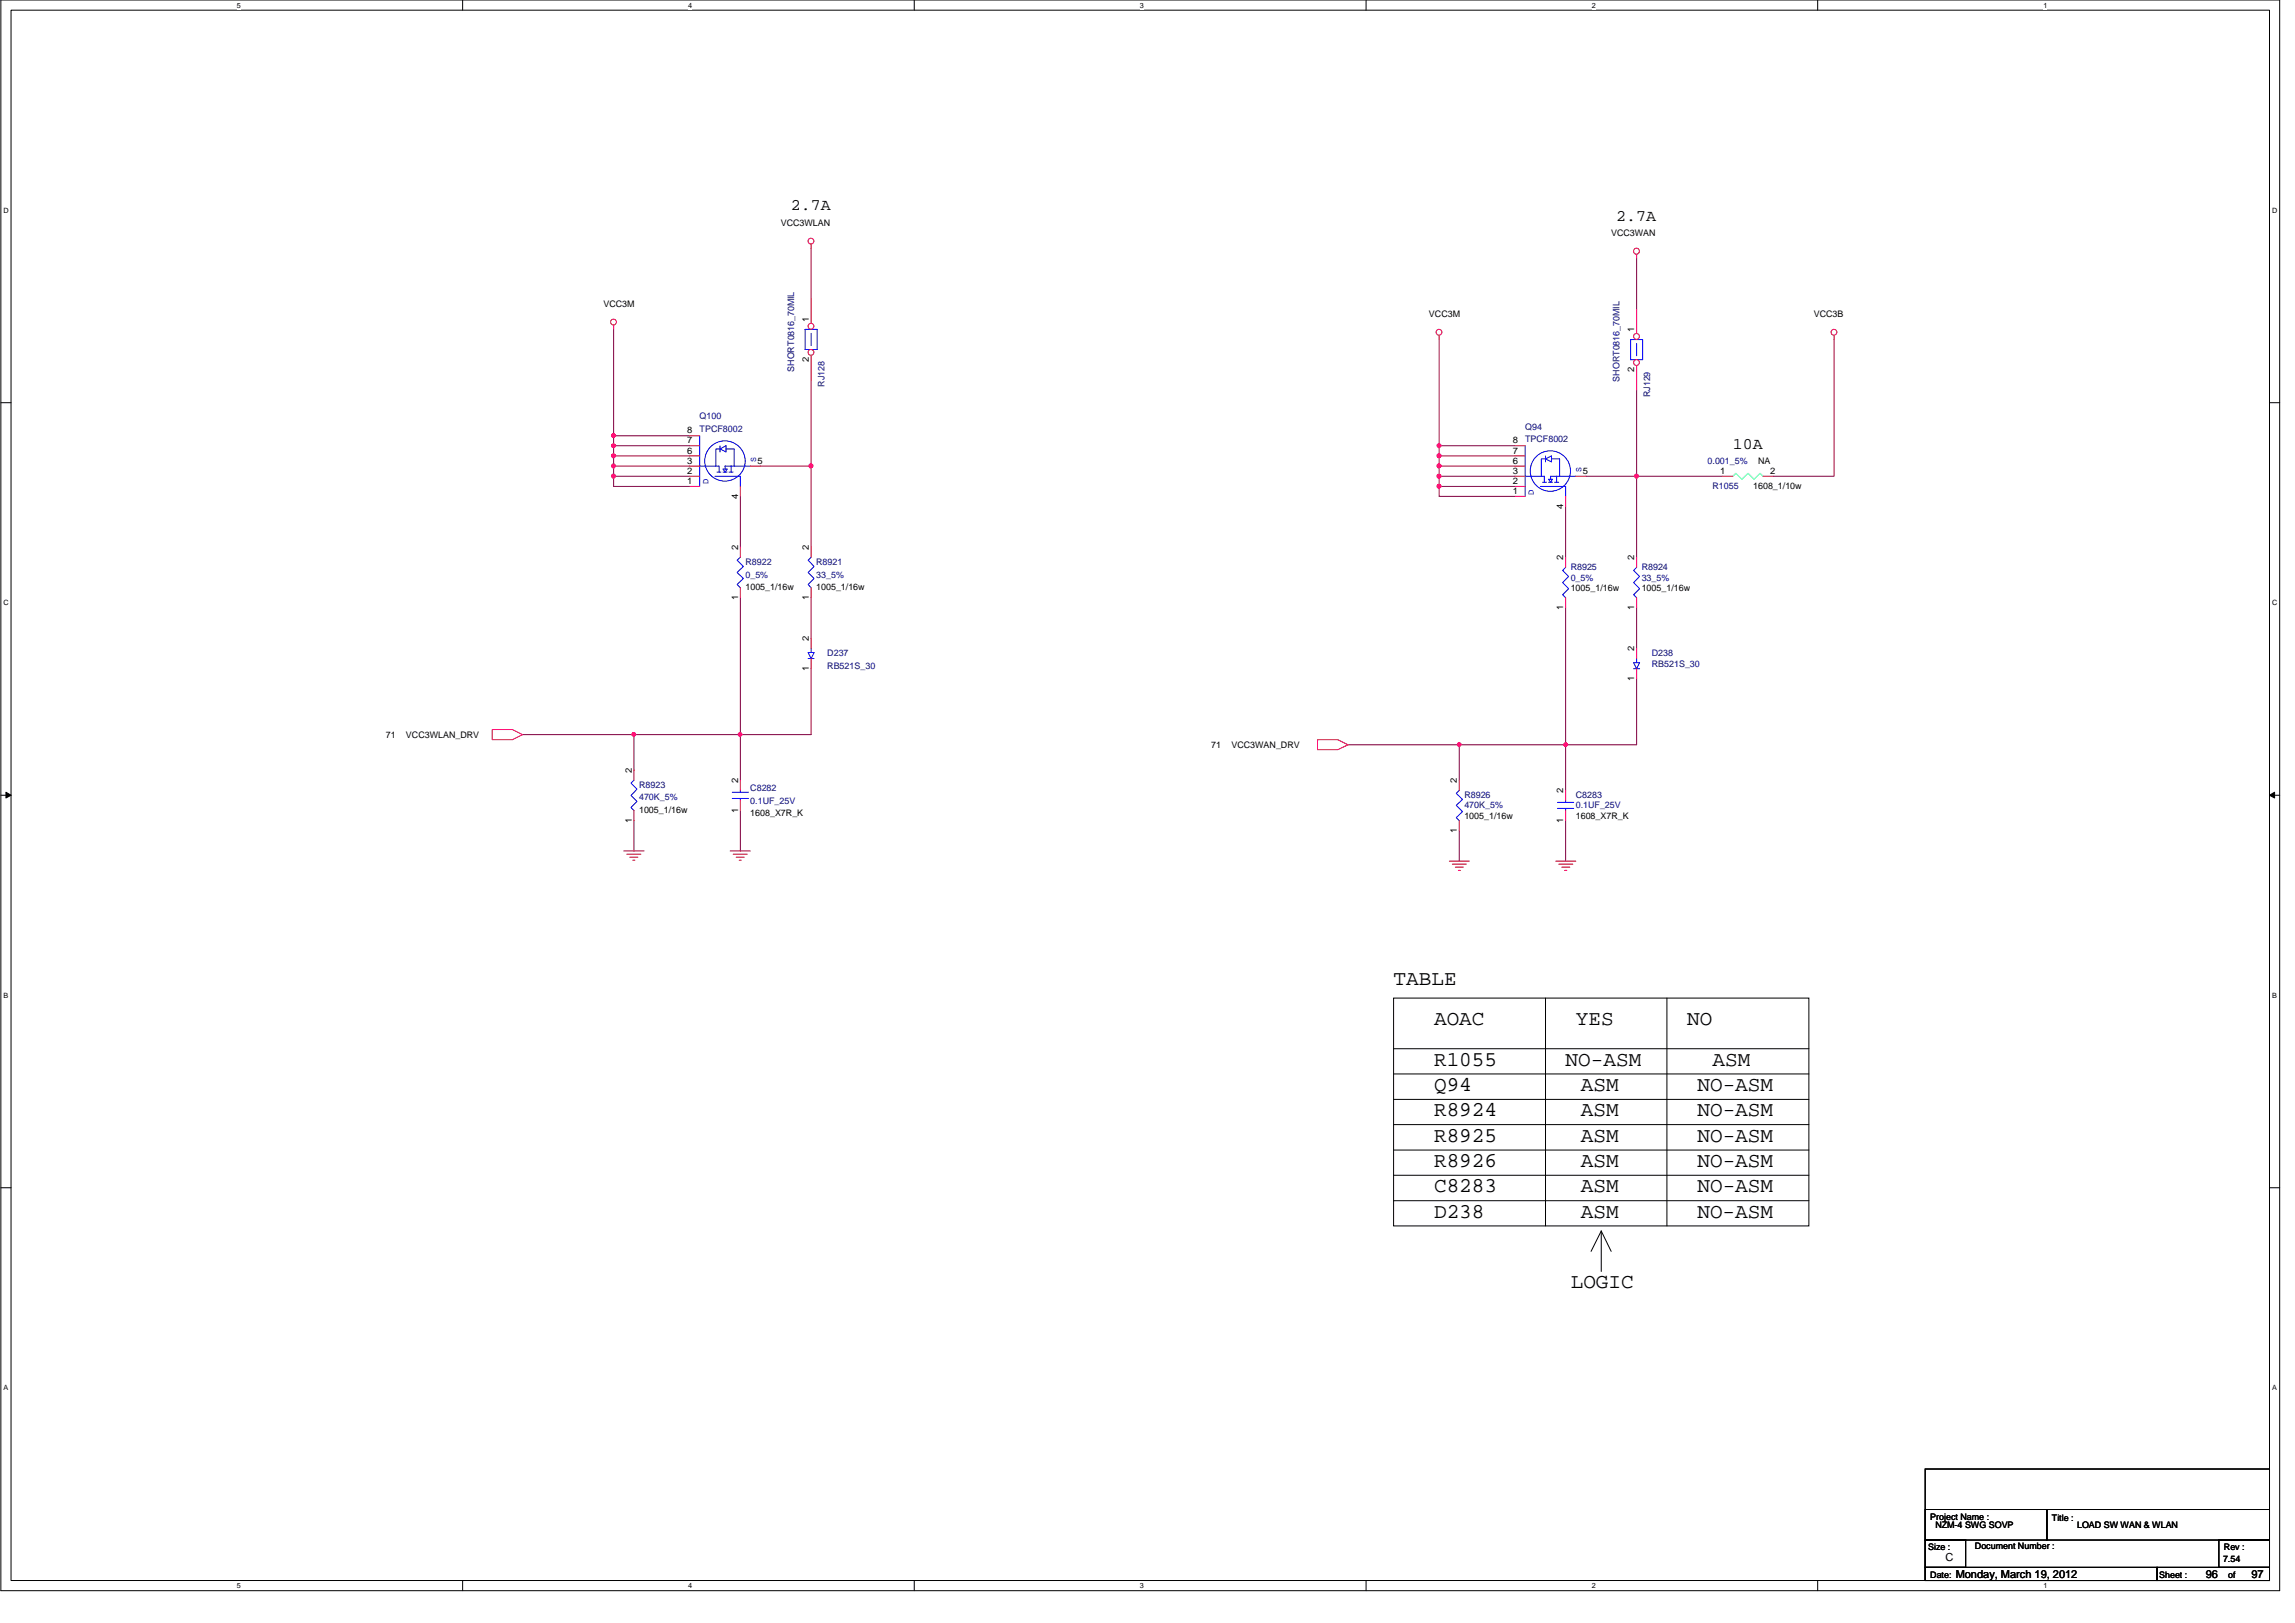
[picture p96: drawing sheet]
<svg xmlns="http://www.w3.org/2000/svg" width="420mm" height="297mm" viewBox="0 0 420 297" stroke-linecap="round" stroke-linejoin="round" font-family="sans-serif">
<defs><g id="words">
<g font-size="3.9">
<text x="255.1" y="180.2">TABLE</text>
<text x="262.5" y="187.6">AOAC</text>
<text x="288.5" y="187.6">YES</text>
<text x="308.9" y="187.6">NO</text>
<text x="262.5" y="195">R1055</text>
<text x="286.6" y="195">NO-ASM</text>
<text x="313.5" y="195">ASM</text>
<text x="262.5" y="199.7">Q94</text>
<text x="289.4" y="199.6">ASM</text>
<text x="310.8" y="199.6">NO-ASM</text>
<text x="262.5" y="204.3">R8924</text>
<text x="262.5" y="208.9">R8925</text>
<text x="289.4" y="204.3">ASM</text>
<text x="289.4" y="208.9">ASM</text>
<text x="310.8" y="204.3">NO-ASM</text>
<text x="310.8" y="208.9">NO-ASM</text>
<text x="262.5" y="213.6">R8926</text>
<text x="289.4" y="213.6">ASM</text>
<text x="310.8" y="213.6">NO-ASM</text>
<text x="262.5" y="218.2">C8283</text>
<text x="289.4" y="218.2">ASM</text>
<text x="310.8" y="218.2">NO-ASM</text>
<text x="262.5" y="222.9">D238</text>
<text x="289.4" y="222.9">ASM</text>
<text x="310.8" y="222.9">NO-ASM</text>
<text x="287.6" y="235.8">LOGIC</text>
</g>
<g font-size="3">
<text x="144.8" y="38.5">2.7A</text>
<text x="295.9" y="40.4">2.7A</text>
<text x="317.2" y="82.1">10A</text>
</g>
<g font-size="2">
<text x="356.2" y="285.6">C</text>
<text x="358" y="288.8">Monday, March 19, 2012</text>
<text x="403.8" y="288.8">96</text>
<text x="412.2" y="288.8">97</text>
</g>
<g font-size="1.7">
<text x="142.9" y="41.4">VCC3WLAN</text>
<text x="295" y="43.2">VCC3WAN</text>
<text x="110.5" y="56.2">VCC3M</text>
<text x="148.1" y="59" transform="rotate(-90 148.1 59)">1</text>
<text x="261.6" y="58">VCC3M</text>
<text x="332.1" y="58">VCC3B</text>
<text x="299.2" y="60.8" transform="rotate(-90 299.2 60.8)">1</text>
<text x="148.1" y="66.3" transform="rotate(-90 148.1 66.3)">2</text>
<text x="299.2" y="68.1" transform="rotate(-90 299.2 68.1)">2</text>
<text x="125.8" y="79.3">8</text>
<text x="125.8" y="81.2">7</text>
<text x="125.8" y="83">6</text>
<text x="276.9" y="81.2">8</text>
<text x="276.9" y="83">7</text>
<text x="125.8" y="84.9">3</text>
<text x="125.8" y="86.7">2</text>
<text x="125.8" y="88.6">1</text>
<text x="138.7" y="84.9">5</text>
<text x="276.9" y="86.7">3</text>
<text x="276.9" y="84.9">6</text>
<text x="276.9" y="88.6">2</text>
<text x="289.8" y="86.7">5</text>
<text x="314.9" y="86.7">1</text>
<text x="321" y="89.6">1608_1/10w</text>
<text x="321.9" y="84.9">NA</text>
<text x="324.1" y="86.7">2</text>
<text x="135.1" y="91.3" transform="rotate(-90 135.1 91.3)">4</text>
<text x="276.9" y="90.4">1</text>
<text x="286.2" y="93.1" transform="rotate(-90 286.2 93.1)">4</text>
<text x="135.1" y="100.7" transform="rotate(-90 135.1 100.7)">2</text>
<text x="148.1" y="100.7" transform="rotate(-90 148.1 100.7)">2</text>
<text x="136.5" y="107.9">1005_1/16w</text>
<text x="149.4" y="107.9">1005_1/16w</text>
<text x="286.2" y="102.5" transform="rotate(-90 286.2 102.5)">2</text>
<text x="299.2" y="102.5" transform="rotate(-90 299.2 102.5)">2</text>
<text x="135.1" y="109.9" transform="rotate(-90 135.1 109.9)">1</text>
<text x="148.1" y="109.9" transform="rotate(-90 148.1 109.9)">1</text>
<text x="286.2" y="111.7" transform="rotate(-90 286.2 111.7)">1</text>
<text x="287.6" y="108.1">1005_1/16w</text>
<text x="299.2" y="111.7" transform="rotate(-90 299.2 111.7)">1</text>
<text x="300.6" y="108.1">1005_1/16w</text>
<text x="148.1" y="117.3" transform="rotate(-90 148.1 117.3)">2</text>
<text x="299.2" y="119.2" transform="rotate(-90 299.2 119.2)">2</text>
<text x="148.1" y="122.8" transform="rotate(-90 148.1 122.8)">1</text>
<text x="299.2" y="124.7" transform="rotate(-90 299.2 124.7)">1</text>
<text x="70.6" y="135">71</text>
<text x="74.3" y="135">VCC3WLAN_DRV</text>
<text x="221.7" y="136.9">71</text>
<text x="225.5" y="136.9">VCC3WAN_DRV</text>
<text x="115.6" y="141.5" transform="rotate(-90 115.6 141.5)">2</text>
<text x="135.1" y="143.3" transform="rotate(-90 135.1 143.3)">2</text>
<text x="266.7" y="143.3" transform="rotate(-90 266.7 143.3)">2</text>
<text x="117" y="148.7">1005_1/16w</text>
<text x="135.1" y="148.8" transform="rotate(-90 135.1 148.8)">1</text>
<text x="137.4" y="149.3">1608_X7R_K</text>
<text x="268.1" y="149.8">1005_1/16w</text>
<text x="286.2" y="145.2" transform="rotate(-90 286.2 145.2)">2</text>
<text x="288.5" y="149.8">1608_X7R_K</text>
<text x="115.6" y="150.6" transform="rotate(-90 115.6 150.6)">1</text>
<text x="266.7" y="152.5" transform="rotate(-90 266.7 152.5)">1</text>
<text x="286.2" y="150.6" transform="rotate(-90 286.2 150.6)">1</text>
<text x="353.4" y="278.1">Project Name :</text>
<text x="354.3" y="279.6">NZM-4 SWG SOVP</text>
<text x="375.7" y="278.3">Title :</text>
<text x="380.3" y="279.6">LOAD SW WAN &amp; WLAN</text>
<text x="353" y="283.7">Size :</text>
<text x="361.6" y="283.5">Document Number :</text>
<text x="407" y="285.9">7.54</text>
<text x="407.1" y="283.7">Rev :</text>
<text x="353.4" y="288.7">Date:</text>
<text x="395.3" y="288.7">Sheet :</text>
<text x="407.9" y="288.7">of</text>
</g>
<g font-size="1.7" fill="#000080">
<text x="145.4" y="68.1" transform="rotate(-90 145.4 68.1)">SHORT0816_70MIL</text>
<text x="150.9" y="70.8" transform="rotate(-90 150.9 70.8)">RJ128</text>
<text x="296.5" y="69.9" transform="rotate(-90 296.5 69.9)">SHORT0816_70MIL</text>
<text x="128.1" y="76.8">Q100</text>
<text x="302.1" y="72.7" transform="rotate(-90 302.1 72.7)">RJ129</text>
<text x="128.1" y="79">TPCF8002</text>
<text x="279.2" y="78.6">Q94</text>
<text x="279.2" y="80.9">TPCF8002</text>
<text x="312.6" y="84.9">0.001_5%</text>
<text x="313.5" y="89.6">R1055</text>
<text x="136.5" y="103.5">R8922</text>
<text x="136.5" y="105.7">0_5%</text>
<text x="149.4" y="103.5">R8921</text>
<text x="149.4" y="105.7">33_5%</text>
<text x="287.6" y="104.4">R8925</text>
<text x="287.6" y="106.3">0_5%</text>
<text x="300.6" y="104.4">R8924</text>
<text x="300.6" y="106.3">33_5%</text>
<text x="151.5" y="120.1">D237</text>
<text x="151.5" y="122.4">RB521S_30</text>
<text x="302.4" y="120.1">D238</text>
<text x="302.4" y="122">RB521S_30</text>
<text x="117" y="144.3">R8923</text>
<text x="117" y="146.5">470K_5%</text>
<text x="137.4" y="144.8">C8282</text>
<text x="137.4" y="147.1">0.1UF_25V</text>
<text x="268.1" y="146.1">R8926</text>
<text x="268.1" y="148">470K_5%</text>
<text x="288.5" y="146.1">C8283</text>
<text x="288.5" y="148">0.1UF_25V</text>
</g>
<g font-size="1.3">
<text x="43.3" y="1.4">5</text>
<text x="126" y="1.4">4</text>
<text x="208.7" y="1.4">3</text>
<text x="291.4" y="1.4">2</text>
<text x="374.1" y="1.4">1</text>
<text x=".6" y="38.9">D</text>
<text x="416" y="38.9">D</text>
<text x=".6" y="110.8">C</text>
<text x="416" y="110.8">C</text>
<text x=".6" y="182.6">B</text>
<text x="416" y="182.6">B</text>
<text x=".6" y="254.5">A</text>
<text x="416" y="254.5">A</text>
<text x="43.3" y="290.7">5</text>
<text x="126" y="290.7">4</text>
<text x="208.7" y="290.7">3</text>
<text x="291.4" y="290.7">2</text>
<text x="374.1" y="290.7">1</text>
</g>
<g font-size="1.3" fill="#00f">
<text x="129.7" y="88.6" transform="rotate(-90 129.7 88.6)">D</text>
<text x="138.4" y="84.5" transform="rotate(-90 138.4 84.5)">S</text>
<text x="289.5" y="86.4" transform="rotate(-90 289.5 86.4)">S</text>
<text x="280.8" y="90.5" transform="rotate(-90 280.8 90.5)">D</text>
</g>
</g></defs>
<path d="M.2 0h417.2v291.1h-417.2zM2 1.9h413.5v287.4h-413.5z" fill="none" stroke="#000" stroke-width=".18"/>
<g fill="#fff">
<path d="M43.3 .2h.8v1.5h-.8z"/>
<path d="M43.3 289.5h.8v1.5h-.8z"/>
</g>
<path d="M84.7 0v1.9M84.7 289.3v1.8" fill="none" stroke="#000" stroke-width=".18"/>
<g fill="#fff">
<path d="M126 .2h.7v1.5h-.7z"/>
<path d="M126 289.5h.7v1.5h-.7z"/>
</g>
<path d="M167.4 0v1.9M167.4 289.3v1.8" fill="none" stroke="#000" stroke-width=".18"/>
<g fill="#fff">
<path d="M208.7 .2h.7v1.5h-.7z"/>
<path d="M208.7 289.5h.7v1.5h-.7z"/>
</g>
<path d="M250.1 0v1.9M250.1 289.3v1.8" fill="none" stroke="#000" stroke-width=".18"/>
<g fill="#fff">
<path d="M291.4 .2h.7v1.5h-.7z"/>
<path d="M291.4 289.5h.7v1.5h-.7z"/>
</g>
<path d="M332.8 0v1.9M332.8 289.3v1.8" fill="none" stroke="#000" stroke-width=".18"/>
<g fill="#fff">
<path d="M374.1 .2h.7v1.5h-.7z"/>
<path d="M374.1 289.5h.7v1.5h-.7z"/>
<path d="M.6 37.8h1v1.4h-1z"/>
<path d="M416 37.8h.9v1.4h-.9z"/>
<path d="M.6 109.6h1v1.5h-1z"/>
<path d="M416 109.6h.9v1.5h-.9z"/>
</g>
<path d="M.2 73.7h1.8M415.5 73.7h1.9" fill="none" stroke="#000" stroke-width=".18"/>
<g fill="#fff">
<path d="M.6 181.4h.9v1.5h-.9z"/>
<path d="M416 181.4h.8v1.5h-.8z"/>
</g>
<path d="M.2 145.5h1.8M415.5 145.5h1.9" fill="none" stroke="#000" stroke-width=".18"/>
<path d="M1.1 145l.9 .5-.9 .5zM415.5 145.5l.9-.5v1z" fill="#000" stroke="#000" stroke-width=".18"/>
<g fill="#fff">
<path d="M.6 253.3h.8v1.5h-.8z"/>
<path d="M416 253.3h.8v1.5h-.8z"/>
</g>
<g fill="none" stroke="#000" stroke-width=".18">
<path d="M255.1 182.7h76.1v41.7h-76.1zM255.1 196.6h76.1M255.1 191.9h76.1M282.9 182.7v41.7M305.2 182.7v41.7M.2 217.4h1.8M255.1 201.2h76.1M255.1 205.8h76.1M255.1 210.5h76.1M255.1 215.1h76.1M255.1 219.8h76.1M415.5 217.4h1.9"/>
<path d="M293.1 225.3v7.4M293.1 225.3l-1.8 3.7M293.1 225.3l1.9 3.7M352.5 276.3h22.2v5.6h-22.2zM352.5 268.9h63v20.4h-63zM374.7 276.3h40.8v5.6h-40.8zM352.5 281.9h7.4v5h-7.4zM352.5 286.9h42.4v2.4h-42.4zM394.9 286.9h20.6v2.4h-20.6zM406.2 281.9h9.3v5h-9.3z"/>
</g>
<g fill="none" stroke="#800040" stroke-width=".18">
<path d="M148.5 45.4v9.3M299.6 47.3v9.3M112.3 79.8v1.8M112.3 60.3v19.5M112.3 79.8h14M148.5 69.6v15.7M263.5 62.1v19.5M299.6 71.4v15.8M335.8 62.1v25.1h-11.2M112.3 87.2v1.8h14M112.3 85.3v1.9M112.3 83.4v1.9"/>
<path d="M112.3 81.6v1.8M112.3 87.2h14M112.3 85.3h14M112.3 83.4h14M112.3 81.6h14M135.5 90.8v9.3M139.2 85.3h9.3M148.5 85.3v14.8M263.5 83.4h13.9M263.5 85.3h13.9M263.5 87.2h13.9M263.5 89h13.9"/>
<path d="M263.5 81.6h13.9M263.5 89v1.8h13.9M263.5 81.6v1.8M263.5 83.4v1.9M263.5 85.3v1.9M263.5 87.2v1.8M286.6 92.7v9.3M290.4 87.2h9.2M299.6 87.2v14.8M299.6 87.2h15.8M135.5 109.4v25.1M148.5 109.4v7.4"/>
<path d="M286.6 111.3v25M299.6 111.3v7.4M95.7 134.5h20.4M116.1 134.5v6.4M116.1 134.5h19.4M135.5 134.5v8.3M148.5 122.4v12.1h-13M246.8 136.3h20.4v6.5M267.2 136.3h19.4M286.6 136.3v8.4M299.6 124.2v12.1h-13M116.1 150.2v5.5"/>
<path d="M135.5 148.3v7.4M267.2 152.1v5.5M286.6 150.2v7.4"/>
</g>
<g fill="#f0f" stroke="#f0f" stroke-width=".18">
<circle cx="148.5" cy="85.3" r=".37"/>
<circle cx="116" cy="134.4" r=".34"/>
<circle cx="135.5" cy="134.4" r=".34"/>
<circle cx="112.3" cy="87.1" r=".37"/>
<circle cx="112.3" cy="85.3" r=".37"/>
<circle cx="112.3" cy="83.4" r=".37"/>
<circle cx="112.3" cy="81.6" r=".36"/>
<circle cx="112.3" cy="79.7" r=".36"/>
<circle cx="267.2" cy="136.3" r=".34"/>
<circle cx="299.6" cy="87.1" r=".37"/>
<circle cx="286.6" cy="136.3" r=".34"/>
<circle cx="263.4" cy="83.4" r=".37"/>
<circle cx="263.4" cy="85.3" r=".37"/>
<circle cx="263.4" cy="87.1" r=".37"/>
<circle cx="263.5" cy="89" r=".36"/>
<circle cx="263.5" cy="81.6" r=".36"/>
</g>
<g fill="none" stroke="#f00" stroke-width=".18">
<path d="M112.3 59.5v.8M148.5 44.7v.7M299.6 46.6v.7M263.5 61.4v.7M335.8 61.4v.7M277.4 81.6h1.8M277.4 83.4h1.8M277.4 87.2h1.8M277.4 85.3h1.8M277.4 89h1.8M277.4 90.8h1.8M286.6 90.8v1.9"/>
<path d="M288.5 87.2h1.9M315.4 87.2h1.8M322.8 87.2h1.8M286.6 109.4v1.9M286.6 102v1.8M299.6 118.7v1.8M299.6 109.4v1.9M299.6 102v1.8M90.1 133.5h3.7l1.9 1-1.9 .9h-3.7zM241.2 135.4h3.7l1.9 .9-1.9 .9h-3.7zM299.6 122.4v1.8M114.2 155.7h3.7"/>
<path d="M114.8 156.3h2.5M115.3 156.9h1.5M115.9 157.4h.3M116.1 148.3v1.9M116.1 140.9v1.9M133.7 155.7h3.7M134.2 156.3h2.6M134.8 156.9h1.5M135.3 157.4h.4M135.5 146.5v1.8M135.5 142.8v1.9M265.3 157.6h3.7"/>
<path d="M265.9 158.2h2.6M266.4 158.7h1.5M267 159.3h.4M267.2 150.2v1.9M267.2 142.8v1.9M284.8 157.6h3.7M285.4 158.2h2.5M285.9 158.7h1.5M286.5 159.3h.3"/>
<circle cx="112.3" cy="58.9" r=".54"/>
<circle cx="148.5" cy="44.1" r=".54"/>
<circle cx="299.6" cy="46" r=".55"/>
<circle cx="263.4" cy="60.8" r=".54"/>
<circle cx="335.7" cy="60.8" r=".54"/>
</g>
<g fill="none" stroke="#00f" stroke-width=".18">
<path d="M147.4 60.3h2.2v3.7h-2.2zM148.5 61v2.2M279.2 81.6v9.2M279.2 87.2h3.5v1.1M282 89h4.6v1.8M282.4 88.3h.7M282.9 84l1.1 .5v-1.1l-1.1 .6h-.7v3.2M282.9 83.4v1.1M283.5 87.7h.7l-.3 .6zM283.5 88.3h.7M284 84h1.5v3.2M284.6 88.3h.8"/>
<path d="M285 87.2v1.1M288.5 87.2h-4.6v.5M286.6 103.8l-.5 .6 1.1 1.1-1.1 1.1 1.1 1.1-1.1 1.1 .5 .6M299.6 103.8l-.5 .6 1.1 1.1-1.1 1.1 1.1 1.1-1.1 1.1 .5 .6M299.1 121.3h1.1l-.6 1.1zM299.1 122.4h1.1M299.6 120.5v.8M116.1 142.8l-.6 .5 1.1 1.1-1.1 1.2 1.1 1.1-1.1 1.1 .6 .5M134.1 146.1h2.9M134.1 145h2.9M135.5 146.1v.4M135.5 144.7v.3"/>
<path d="M267.2 144.7l-.6 .5 1.1 1.1-1.1 1.1 1.1 1.1-1.1 1.1 .6 .6"/>
<circle cx="283.8" cy="86.2" r="3.7"/>
</g>
<path d="M317.2 87.2l.6-.6 1.1 1.1 1.1-1.1 1.1 1.1 1.1-1.1 .6 .6" fill="none" stroke="#00ff80" stroke-width=".18"/>
<circle cx="148.5" cy="59.7" r=".54" fill="#fff" stroke="#f00" stroke-width=".18"/>
<path d="M148.5 54.7v4.5" fill="none" stroke="#f00" stroke-width=".18"/>
<circle cx="148.5" cy="64.5" r=".54" fill="#fff" stroke="#f00" stroke-width=".18"/>
<g fill="none" stroke="#f00" stroke-width=".18">
<path d="M126.3 79.8h1.8M148.5 65.1v4.5M126.3 81.6h1.8M126.3 85.3h1.8M126.3 83.4h1.8M126.3 87.2h1.8M126.3 89h1.8M135.5 89v1.8M137.4 85.3h1.8M148.5 107.6v1.8M148.5 100.1v1.9M148.5 116.8v1.9"/>
<path d="M148.5 120.5v1.9M286.6 148.3v1.9M286.6 144.7v1.8"/>
</g>
<g fill="none" stroke="#00f" stroke-width=".18">
<path d="M128.1 79.8v9.2M298.5 62.1h2.2v3.7h-2.2zM299.6 62.9v2.2M128.1 85.3h3.5v1.1M130.9 87.2h4.6v1.8M131.3 86.4h.7M131.8 82.2l1.1 .5v-1.1l-1.1 .6h-.7v3.1M131.8 81.6v1.1M132.4 85.9h.7l-.4 .5zM132.4 86.4h.7M132.9 82.2h1.5v3.1M133.5 86.4h.7"/>
<path d="M133.8 85.3v1.1M137.4 85.3h-4.7v.6M147.9 119.4h1.1l-.5 1.1zM148.5 102l-.6 .5 1.1 1.2-1.1 1.1 1.1 1.1-1.1 1.1 .6 .6M148.5 118.7v.7M147.9 120.5h1.1M285.1 148h3M285.1 146.9h3M286.6 148v.3M286.6 146.5v.4"/>
<circle cx="132.7" cy="84.4" r="3.7"/>
</g>
<circle cx="299.6" cy="61.6" r=".54" fill="#fff" stroke="#f00" stroke-width=".18"/>
<path d="M299.6 56.6v4.4" fill="none" stroke="#f00" stroke-width=".18"/>
<circle cx="299.6" cy="66.4" r=".54" fill="#fff" stroke="#f00" stroke-width=".18"/>
<path d="M299.6 66.9v4.5M135.5 107.6v1.8M135.5 100.1v1.9" fill="none" stroke="#f00" stroke-width=".18"/>
<path d="M135.5 102l-.6 .5 1.2 1.2-1.2 1.1 1.2 1.1-1.2 1.1 .6 .6" fill="none" stroke="#00f" stroke-width=".18"/>
<g fill="#f0f" stroke="#f0f" stroke-width=".18">
<circle cx="148.5" cy="85.3" r=".37"/>
<circle cx="116" cy="134.4" r=".34"/>
<circle cx="135.5" cy="134.4" r=".34"/>
<circle cx="112.3" cy="87.1" r=".37"/>
<circle cx="112.3" cy="85.3" r=".37"/>
<circle cx="112.3" cy="83.4" r=".37"/>
<circle cx="112.3" cy="81.6" r=".36"/>
<circle cx="112.3" cy="79.7" r=".36"/>
<circle cx="267.2" cy="136.3" r=".34"/>
<circle cx="299.6" cy="87.1" r=".37"/>
<circle cx="286.6" cy="136.3" r=".34"/>
<circle cx="263.4" cy="83.4" r=".37"/>
<circle cx="263.4" cy="85.3" r=".37"/>
<circle cx="263.4" cy="87.1" r=".37"/>
<circle cx="263.5" cy="89" r=".36"/>
<circle cx="263.5" cy="81.6" r=".36"/>
</g>
<use href="#words"/>
</svg>
